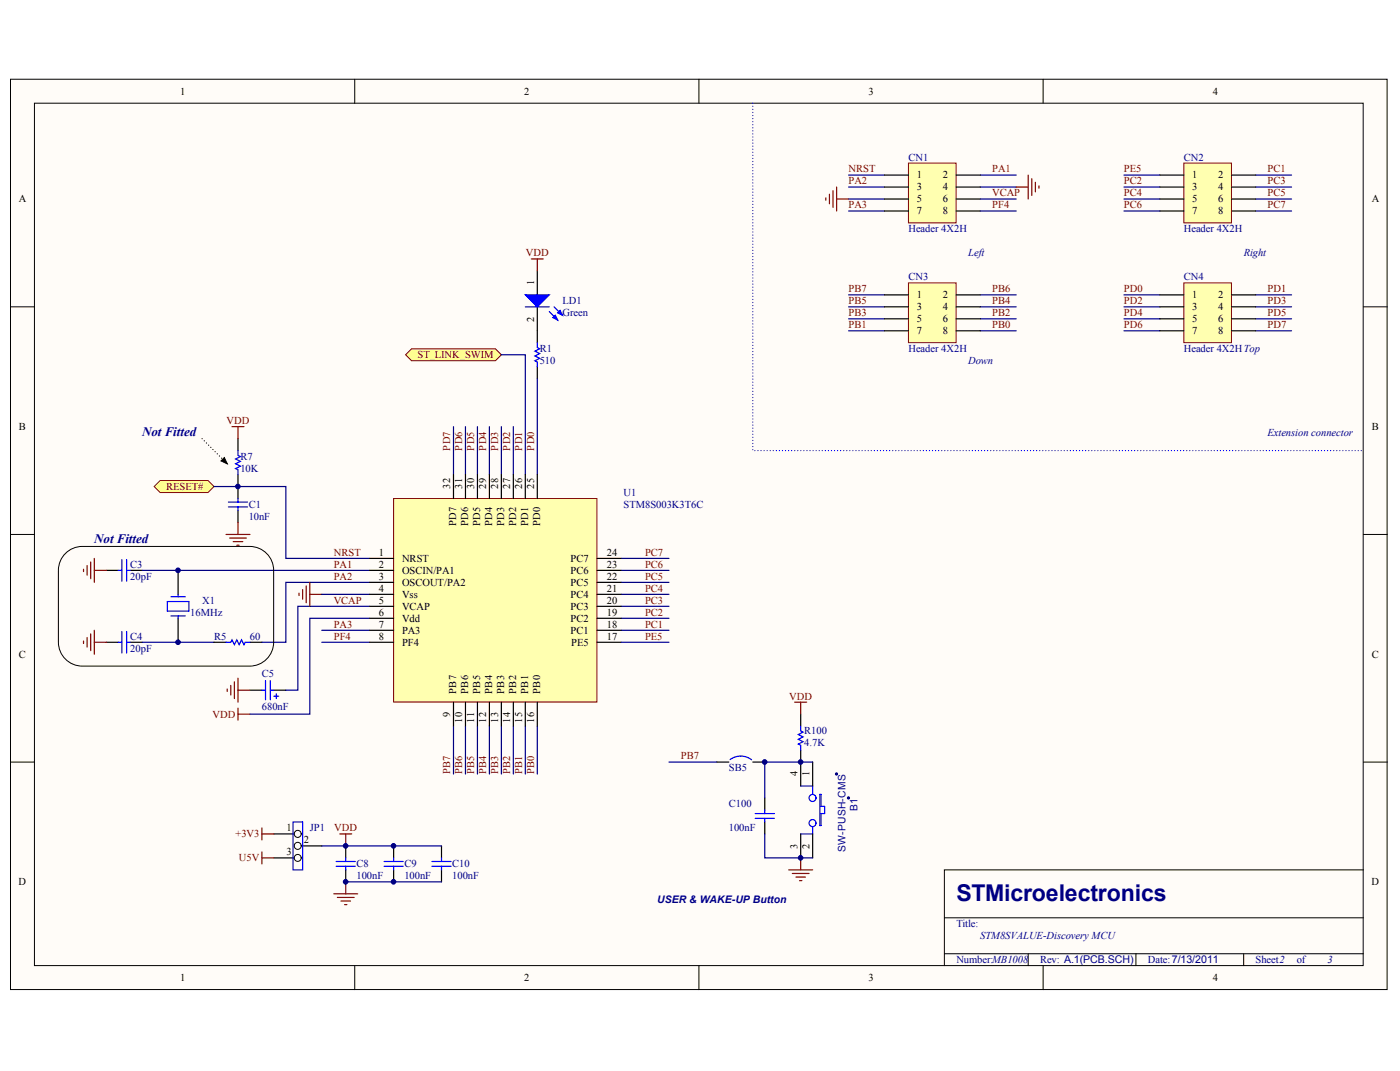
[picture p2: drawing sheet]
<svg xmlns="http://www.w3.org/2000/svg" width="271mm" height="207mm" viewBox="0 0 271 207" stroke-linecap="round" stroke-linejoin="round" font-family="sans-serif">
<defs><g id="words">
<text font-size="4.5" fill="#000080" x="185.1" y="174.1">STMicroelectronics</text>
<g font-size="2.5" fill="#000080">
<text x="27.5" y="84.2">Not Fitted</text>
<text x="18.3" y="105.1">Not Fitted</text>
</g>
<g font-size="2">
<text x="34.8" y="18.3">1</text>
<text x="101.5" y="18.3">2</text>
<text x="168.1" y="18.3">3</text>
<text x="234.7" y="18.3">4</text>
<text x="177.4" y="34.5">1</text>
<text x="182.4" y="34.5">2</text>
<text x="230.7" y="34.5">1</text>
<text x="235.7" y="34.5">2</text>
<text x="3.6" y="39.1">A</text>
<text x="177.4" y="36.8">3</text>
<text x="177.4" y="39.1">5</text>
<text x="177.4" y="41.5">7</text>
<text x="182.4" y="36.8">4</text>
<text x="182.4" y="39.1">6</text>
<text x="182.4" y="41.5">8</text>
<text x="230.7" y="36.8">3</text>
<text x="230.7" y="39.1">5</text>
<text x="230.7" y="41.5">7</text>
<text x="235.7" y="36.8">4</text>
<text x="235.7" y="39.1">6</text>
<text x="235.7" y="41.5">8</text>
<text x="265.5" y="39.1">A</text>
<text x="103.4" y="55.2" transform="rotate(-90 103.4 55.2)">1</text>
<text x="177.4" y="57.7">1</text>
<text x="177.4" y="60">3</text>
<text x="182.4" y="57.7">2</text>
<text x="182.4" y="60">4</text>
<text x="230.7" y="57.7">1</text>
<text x="230.7" y="60">3</text>
<text x="235.7" y="57.7">2</text>
<text x="235.7" y="60">4</text>
<text x="103.4" y="62.2" transform="rotate(-90 103.4 62.2)">2</text>
<text x="177.4" y="62.3">5</text>
<text x="177.4" y="64.6">7</text>
<text x="182.4" y="62.3">6</text>
<text x="182.4" y="64.6">8</text>
<text x="230.7" y="62.3">5</text>
<text x="230.7" y="64.6">7</text>
<text x="235.7" y="62.3">6</text>
<text x="235.7" y="64.6">8</text>
<text x="3.7" y="83.2">B</text>
<text x="265.5" y="83.2">B</text>
<text x="87.1" y="94.5" transform="rotate(-90 87.1 94.5)">32</text>
<text x="89.5" y="94.5" transform="rotate(-90 89.5 94.5)">31</text>
<text x="91.8" y="94.5" transform="rotate(-90 91.8 94.5)">30</text>
<text x="94.1" y="94.5" transform="rotate(-90 94.1 94.5)">29</text>
<text x="96.4" y="94.5" transform="rotate(-90 96.4 94.5)">28</text>
<text x="98.7" y="94.5" transform="rotate(-90 98.7 94.5)">27</text>
<text x="101" y="94.5" transform="rotate(-90 101 94.5)">26</text>
<text x="103.4" y="94.5" transform="rotate(-90 103.4 94.5)">25</text>
<text x="88.3" y="101.8" transform="rotate(-90 88.3 101.8)">PD7</text>
<text x="90.6" y="101.8" transform="rotate(-90 90.6 101.8)">PD6</text>
<text x="92.9" y="101.8" transform="rotate(-90 92.9 101.8)">PD5</text>
<text x="95.3" y="101.8" transform="rotate(-90 95.3 101.8)">PD4</text>
<text x="97.6" y="101.8" transform="rotate(-90 97.6 101.8)">PD3</text>
<text x="99.9" y="101.8" transform="rotate(-90 99.9 101.8)">PD2</text>
<text x="102.2" y="101.8" transform="rotate(-90 102.2 101.8)">PD1</text>
<text x="104.5" y="101.8" transform="rotate(-90 104.5 101.8)">PD0</text>
<text x="73.3" y="107.5">1</text>
<text x="117.4" y="107.5">24</text>
<text x="73.3" y="109.8">2</text>
<text x="73.3" y="112.1">3</text>
<text x="77.8" y="108.6">NRST</text>
<text x="77.8" y="110.9">OSCIN/PA1</text>
<text x="77.8" y="113.3">OSCOUT/PA2</text>
<text x="110.4" y="113.3">PC5</text>
<text x="110.4" y="110.9">PC6</text>
<text x="110.4" y="108.6">PC7</text>
<text x="117.4" y="112.1">22</text>
<text x="117.4" y="109.8">23</text>
<text x="73.3" y="114.4">4</text>
<text x="73.3" y="116.7">5</text>
<text x="73.3" y="119.1">6</text>
<text x="77.8" y="115.6">Vss</text>
<text x="77.8" y="117.9">VCAP</text>
<text x="110.4" y="117.9">PC3</text>
<text x="110.4" y="115.6">PC4</text>
<text x="117.4" y="119.1">19</text>
<text x="117.4" y="116.7">20</text>
<text x="117.4" y="114.4">21</text>
<text x="73.3" y="121.4">7</text>
<text x="73.3" y="123.7">8</text>
<text x="77.8" y="120.2">Vdd</text>
<text x="77.8" y="122.5">PA3</text>
<text x="77.8" y="124.8">PF4</text>
<text x="110.4" y="122.5">PC1</text>
<text x="110.4" y="120.2">PC2</text>
<text x="110.6" y="124.8">PE5</text>
<text x="117.4" y="123.7">17</text>
<text x="117.4" y="121.4">18</text>
<text x="3.7" y="127.2">C</text>
<text x="265.5" y="127.2">C</text>
<text x="88.3" y="134.1" transform="rotate(-90 88.3 134.1)">PB7</text>
<text x="90.6" y="134.1" transform="rotate(-90 90.6 134.1)">PB6</text>
<text x="92.9" y="134.1" transform="rotate(-90 92.9 134.1)">PB5</text>
<text x="95.3" y="134.1" transform="rotate(-90 95.3 134.1)">PB4</text>
<text x="97.6" y="134.1" transform="rotate(-90 97.6 134.1)">PB3</text>
<text x="99.9" y="134.1" transform="rotate(-90 99.9 134.1)">PB2</text>
<text x="102.2" y="134.1" transform="rotate(-90 102.2 134.1)">PB1</text>
<text x="104.5" y="134.1" transform="rotate(-90 104.5 134.1)">PB0</text>
<text x="87.1" y="138.7" transform="rotate(-90 87.1 138.7)">9</text>
<text x="89.5" y="139.7" transform="rotate(-90 89.5 139.7)">10</text>
<text x="91.8" y="139.7" transform="rotate(-90 91.8 139.7)">11</text>
<text x="94.1" y="139.7" transform="rotate(-90 94.1 139.7)">12</text>
<text x="96.4" y="139.7" transform="rotate(-90 96.4 139.7)">13</text>
<text x="98.7" y="139.7" transform="rotate(-90 98.7 139.7)">14</text>
<text x="101" y="139.7" transform="rotate(-90 101 139.7)">15</text>
<text x="103.4" y="139.7" transform="rotate(-90 103.4 139.7)">16</text>
<text x="154.3" y="150.1" transform="rotate(-90 154.3 150.1)">4</text>
<text x="156.7" y="150.1" transform="rotate(-90 156.7 150.1)">1</text>
<text x="55.5" y="160.7">1</text>
<text x="55.5" y="165.4">3</text>
<text x="58.8" y="163.1">2</text>
<text x="154.3" y="164.2" transform="rotate(-90 154.3 164.2)">3</text>
<text x="156.7" y="164.2" transform="rotate(-90 156.7 164.2)">2</text>
<text x="3.6" y="171.2">D</text>
<text x="265.4" y="171.2">D</text>
<text x="34.8" y="189.7">1</text>
<text x="101.5" y="189.7">2</text>
<text x="168.1" y="189.7">3</text>
<text x="234.7" y="189.7">4</text>
</g>
<g font-size="2" fill="#800000">
<text x="164.2" y="33.4">NRST</text>
<text x="164.2" y="35.7">PA2</text>
<text x="192" y="33.4">PA1</text>
<text x="217.5" y="33.4">PE5</text>
<text x="217.5" y="35.7">PC2</text>
<text x="245.3" y="33.4">PC1</text>
<text x="245.3" y="35.7">PC3</text>
<text x="164.2" y="40.3">PA3</text>
<text x="192" y="40.3">PF4</text>
<text x="192" y="38">VCAP</text>
<text x="217.5" y="38">PC4</text>
<text x="217.5" y="40.3">PC6</text>
<text x="245.3" y="38">PC5</text>
<text x="245.3" y="40.3">PC7</text>
<text x="101.8" y="49.6">VDD</text>
<text x="164.2" y="58.8">PB5</text>
<text x="164.2" y="56.5">PB7</text>
<text x="192" y="58.8">PB4</text>
<text x="192" y="56.5">PB6</text>
<text x="217.5" y="56.5">PD0</text>
<text x="217.5" y="58.8">PD2</text>
<text x="245.3" y="56.5">PD1</text>
<text x="245.3" y="58.8">PD3</text>
<text x="164.2" y="63.5">PB1</text>
<text x="164.2" y="61.1">PB3</text>
<text x="192" y="63.5">PB0</text>
<text x="192" y="61.1">PB2</text>
<text x="217.5" y="61.1">PD4</text>
<text x="217.5" y="63.5">PD6</text>
<text x="245.3" y="61.1">PD5</text>
<text x="245.3" y="63.5">PD7</text>
<text x="80.8" y="69.3">ST_LINK_SWIM</text>
<text x="43.8" y="82">VDD</text>
<text x="87.1" y="87.1" transform="rotate(-90 87.1 87.1)">PD7</text>
<text x="89.5" y="87.1" transform="rotate(-90 89.5 87.1)">PD6</text>
<text x="91.8" y="87.1" transform="rotate(-90 91.8 87.1)">PD5</text>
<text x="94.1" y="87.1" transform="rotate(-90 94.1 87.1)">PD4</text>
<text x="96.4" y="87.1" transform="rotate(-90 96.4 87.1)">PD3</text>
<text x="98.7" y="87.1" transform="rotate(-90 98.7 87.1)">PD2</text>
<text x="101" y="87.1" transform="rotate(-90 101 87.1)">PD1</text>
<text x="103.4" y="87.1" transform="rotate(-90 103.4 87.1)">PD0</text>
<text x="32.2" y="94.7">RESET#</text>
<text x="64.6" y="107.5">NRST</text>
<text x="124.8" y="107.5">PC7</text>
<text x="64.6" y="109.8">PA1</text>
<text x="64.6" y="112.1">PA2</text>
<text x="124.8" y="112.1">PC5</text>
<text x="124.8" y="109.8">PC6</text>
<text x="64.6" y="116.7">VCAP</text>
<text x="124.8" y="119.1">PC2</text>
<text x="124.8" y="116.7">PC3</text>
<text x="124.8" y="114.4">PC4</text>
<text x="64.6" y="121.4">PA3</text>
<text x="64.6" y="123.7">PF4</text>
<text x="124.8" y="121.4">PC1</text>
<text x="124.8" y="123.7">PE5</text>
<text x="152.7" y="135.3">VDD</text>
<text x="41.1" y="138.7">VDD</text>
<text x="87.1" y="149.7" transform="rotate(-90 87.1 149.7)">PB7</text>
<text x="89.5" y="149.7" transform="rotate(-90 89.5 149.7)">PB6</text>
<text x="91.8" y="149.7" transform="rotate(-90 91.8 149.7)">PB5</text>
<text x="94.1" y="149.7" transform="rotate(-90 94.1 149.7)">PB4</text>
<text x="96.4" y="149.7" transform="rotate(-90 96.4 149.7)">PB3</text>
<text x="98.7" y="149.7" transform="rotate(-90 98.7 149.7)">PB2</text>
<text x="101" y="149.7" transform="rotate(-90 101 149.7)">PB1</text>
<text x="103.4" y="149.7" transform="rotate(-90 103.4 149.7)">PB0</text>
<text x="131.8" y="146.8">PB7</text>
<text x="45.6" y="161.9">+3V3</text>
<text x="64.7" y="160.7">VDD</text>
<text x="46.2" y="166.5">U5V</text>
</g>
<g font-size="2" fill="#000080">
<text x="175.8" y="31">CN1</text>
<text x="229.1" y="31">CN2</text>
<text x="175.8" y="44.9">Header 4X2H</text>
<text x="229.1" y="44.9">Header 4X2H</text>
<text x="187.4" y="49.6">Left</text>
<text x="240.7" y="49.6">Right</text>
<text x="108.8" y="58.8">LD1</text>
<text x="175.8" y="54.2">CN3</text>
<text x="229.1" y="54.2">CN4</text>
<text x="108.8" y="61.1">Green</text>
<text x="104.4" y="68.1">R1</text>
<text x="104.4" y="70.4">510</text>
<text x="175.8" y="68.1">Header 4X2H</text>
<text x="187.4" y="70.4">Down</text>
<text x="229.1" y="68.1">Header 4X2HTop</text>
<text x="46.5" y="88.9">R7</text>
<text x="245.3" y="84.3">Extension connector</text>
<text x="46.5" y="91.3">10K</text>
<text x="120.7" y="95.9">U1</text>
<text x="48.1" y="98.2">C1</text>
<text x="48.1" y="100.5">10nF</text>
<text x="120.7" y="98.2">STM8S003K3T6C</text>
<text x="25.2" y="109.8">C3</text>
<text x="25.2" y="112.1">20pF</text>
<text x="36.8" y="119.1">16MHz</text>
<text x="39.1" y="116.7">X1</text>
<text x="25.2" y="123.7">C4</text>
<text x="41.4" y="123.7">R5</text>
<text x="48.4" y="123.7">60</text>
<text x="25.2" y="126">20pF</text>
<text x="50.7" y="130.9">C5</text>
<text x="50.7" y="137.4">680nF</text>
<text x="155.6" y="142">R100</text>
<text x="141.1" y="149.2">SB5</text>
<text x="155.6" y="144.3">4.7K</text>
<text x="60" y="160.7">JP1</text>
<text x="141.1" y="156.1">C100</text>
<text x="141.1" y="160.7">100nF</text>
<text x="166" y="156.8" transform="rotate(-90 166 156.8)">B1</text>
<text x="69" y="167.7">C8</text>
<text x="78.3" y="167.7">C9</text>
<text x="87.5" y="167.7">C10</text>
<text x="163.6" y="164.8" transform="rotate(-90 163.6 164.8)">SW-PUSH-CMS</text>
<text x="69" y="170">100nF</text>
<text x="78.3" y="170">100nF</text>
<text x="87.5" y="170">100nF</text>
<text x="127.1" y="174.6">USER &amp; WAKE-UP Button</text>
<text x="185.1" y="179.3">Title:</text>
<text x="189.7" y="181.6">STM8SVALUE-Discovery MCU</text>
<text x="185.1" y="186.2">Number:MB1008</text>
<text x="201.3" y="186.2">Rev: A.1(PCB.SCH)</text>
<text x="222.1" y="186.2">Date:7/13/2011</text>
<text x="243" y="186.2">Sheet2</text>
<text x="251" y="186.2">of</text>
<text x="256.9" y="186.2">3</text>
</g>
</g></defs>
<g fill="#fffcf8" stroke="#000" stroke-width=".19">
<path d="M2 15.3h266.4v176h-266.4z"/>
<path d="M6.7 20h257.1v166.7h-257.1z"/>
</g>
<g fill="none" stroke="#000" stroke-width=".19">
<path d="M68.6 15.3v4.7M135.3 15.3v4.7M201.9 15.3v4.7M2 59.3h4.7M263.9 59.3h4.6M2 103.3h4.7M263.9 103.3h4.6M2 147.3h4.7M263.9 147.3h4.6M182.8 177.5h81.1M263.9 168.2h-81.1v18.5M68.6 186.7v4.7"/>
<path d="M135.3 186.7v4.7M182.8 184.4h81.1M199 184.4v2.3M201.9 186.7v4.7M219.8 184.4v2.3M240.7 184.4v2.3"/>
</g>
<path d="M104 52.4v4.6M104 59.3v7M104 70.9v2.3M20.6 110.3h2.3M25.2 110.3h2.3M34.5 110.3v4.6M34.5 119.6v4.6M20.6 124.2h2.3M25.2 124.2h2.3M41.4 124.2h2.3M48.4 124.2h2.3M53 161.2h5.3" fill="none" stroke="#000" stroke-width=".23"/>
<g fill="none" stroke="#00f" stroke-width=".23">
<path d="M101.7 59.3h4.6M107.2 59.3l1.6 1.7M104 66.3v.9l.4 .2-.9 .5 .9 .5-.9 .4 .9 .5-.9 .5 .5 .2v.9M106.3 60.3l1.6 1.6M22.9 110.3h.7M23.6 108.2v4.2M24.5 108.2v4.2M24.5 110.3h.7M32.4 116.3h4.2v1.9h-4.2zM33.1 115.4h2.8M33.1 119.1h2.8M34.5 114.9v.5"/>
<path d="M34.5 119.1v.5M22.9 124.2h.7M23.6 122.1v4.2M24.5 124.2h.7M24.5 122.1v4.2M43.7 124.2h1l.2-.5 .5 .9 .4-.9 .5 .9 .4-.9 .5 .9 .2-.4h1"/>
</g>
<path d="M102.8 50.1h2.3M104 50.1v2.3M16.2 110.1v.4M16.9 109.4v1.8M17.6 108.7v3.2M18.3 108v4.6M18.3 110.3h2.3M16.2 124v.4M16.9 123.3v1.8M17.6 122.6v3.2M18.3 121.9v4.6M18.3 124.2h2.3" fill="none" stroke="#800000" stroke-width=".23"/>
<path d="M104 73.2v18.6M27.5 110.3h44M71.5 112.6h-16.2v11.6h-4.6M27.5 124.2h13.9" fill="none" stroke="#000080" stroke-width=".23"/>
<g fill="#00f" stroke="#00f" stroke-width=".23">
<path d="M101.7 57h4.6l-2.3 2.3z"/>
<path d="M107 61.4l.5-.4 .4 .9z"/>
<path d="M107.9 60.5l.5-.5 .4 1z"/>
</g>
<circle cx="57.6" cy="161.2" r=".68" fill="#fffcf8" stroke="#000" stroke-width=".19"/>
<path d="M56.9 163.6h5.4" fill="none" stroke="#000" stroke-width=".23"/>
<circle cx="57.6" cy="163.6" r=".68" fill="#fffcf8" stroke="#000" stroke-width=".19"/>
<path d="M53 165.9h5.3" fill="none" stroke="#000" stroke-width=".23"/>
<circle cx="57.6" cy="165.9" r=".67" fill="#fffcf8" stroke="#000" stroke-width=".19"/>
<g fill="none" stroke="#00f" stroke-width=".23">
<path d="M44.2 97.1h3.7M44.2 98h3.7M46.1 87.1v1l.4 .2-.9 .4 .9 .5-.9 .5 .9 .4-.9 .5 .5 .2v1M46.1 96.4v.7M46.1 98v.7M50.7 133.4h.7M51.4 131.6v3.7M52.3 131.6v3.7M52.3 133.4h.7M53 134.6h.9M53.5 134.1v1M56.7 158.9h1.9v9.3h-1.9z"/>
<path d="M65.1 167.5h3.7M65.1 166.6h3.7M66.9 165.9v.7M66.9 167.5v.7M74.3 167.5h3.7M74.3 166.6h3.7M76.2 165.9v.7M76.2 167.5v.7M83.6 167.5h3.7M83.6 166.6h3.7M85.4 165.9v.7M85.4 167.5v.7"/>
</g>
<g fill="none" stroke="#800000" stroke-width=".23">
<path d="M44.9 82.5h2.3M46.1 82.5v2.3M43.7 103.3h4.7M44.4 104h3.3M45.1 104.7h1.9M45.8 105.4h.5M46.1 101v2.3M57.9 114.7v.5M58.6 114v1.8M59.3 113.3v3.2M60 112.6v4.6M60 114.9h2.3"/>
<path d="M44 133.2v.5M44.7 132.5v1.9M45.4 131.8v3.3M46.1 131.1v4.7M46.1 136.9v2.3M46.1 133.4h2.3M46.1 138.1h2.3M50.7 160.1v2.3M50.7 164.7v2.3M50.7 165.9h2.3M50.7 161.2h2.3M64.6 172.8h4.6"/>
<path d="M65.3 173.5h3.2M65.7 161.2h2.4M66 174.2h1.8M66.7 174.9h.4M66.9 161.2v2.4M66.9 170.5v2.3"/>
</g>
<path d="M46.1 84.8v2.3M46.1 91.8v4.6M46.1 98.7v2.3M48.4 133.4h2.3M53 133.4h2.3M66.9 163.6v2.3M66.9 168.2v2.3M76.2 163.6v2.3M76.2 168.2v2.3M85.4 163.6v2.3M85.4 168.2v2.3" fill="none" stroke="#000" stroke-width=".23"/>
<g fill="none" stroke="#000080" stroke-width=".23">
<path d="M87.8 82.5v9.3M90.1 82.5v9.3M92.4 82.5v9.3M94.7 82.5v9.3M97 82.5v9.3M99.3 82.5v9.3M62.3 114.9h9.2M71.5 117.2h-13.9v16.2h-2.3M71.5 119.6h-11.5v18.5h-11.6M120.2 110.3h9.3M120.2 108h9.3M120.2 114.9h9.3"/>
<path d="M120.2 112.6h9.3M62.3 121.9h9.2M62.3 124.2h9.2M87.8 140.4v9.3M90.1 140.4v9.3M92.4 140.4v9.3M94.7 140.4v9.3M97 140.4v9.3M99.3 140.4v9.3M101.7 140.4v9.3M104 140.4v9.3M62.3 163.6h23.1"/>
<path d="M66.9 170.5h18.5"/>
</g>
<g fill="#ffff80" stroke="#800000" stroke-width=".19">
<path d="M29.8 94.1l1.2-1.2h9.3l1.1 1.2-1.1 1.1h-9.3z" fill-rule="evenodd"/>
<path d="M78.5 68.6l1.2-1.2h16.2l1.1 1.2-1.1 1.2h-16.2z" fill-rule="evenodd"/>
</g>
<g fill="none" stroke="#000080" stroke-width=".23">
<path d="M164.2 33.9h7M164.2 36.2h7M164.2 38.5h7M189.7 33.9h7M189.7 36.2h7M189.7 38.5h7M217.5 33.9h7M217.5 36.2h7M217.5 38.5h7M243 33.9h7M243 36.2h7M243 38.5h7"/>
<path d="M164.2 40.8h7M164.2 57h7M164.2 59.3h7M189.7 40.8h7M189.7 57h7M189.7 59.3h7M217.5 40.8h7M217.5 57h7M217.5 59.3h7M243 40.8h7M243 57h7M243 59.3h7"/>
<path d="M97 68.6h4.7v23.2M164.2 61.6h7M164.2 64h7M189.7 61.6h7M189.7 64h7M217.5 61.6h7M217.5 64h7M243 61.6h7M243 64h7M41.4 94.1h13.9v13.9h16.2M120.2 119.6h9.3M120.2 117.2h9.3"/>
<path d="M120.2 121.9h9.3M129.5 147.3h9.2M157.3 147.3h-9.3v7M148 161.2v4.7h9.3"/>
</g>
<g fill="none" stroke="#800000" stroke-width=".23">
<path d="M159.8 38.3v.4M160.5 37.6v1.8M161.2 36.9v3.2M161.9 36.2v4.6M161.9 38.5h2.3M196.7 36.2h2.3M199 33.9v4.6M199.7 34.5v3.3M200.4 35.2v1.9M201.1 35.9v.5M153.8 135.8h2.3M155 135.8v2.3"/>
<path d="M152.6 168.2h4.7M153.3 168.9h3.3M154 169.6h1.9M154.7 170.3h.5M155 165.9v2.3"/>
</g>
<path d="M145.7 20v67.1h118.2" fill="none" stroke="#00f" stroke-width=".23" stroke-dasharray="0 .6"/>
<path d="M155 138.1v2.3M138.7 147.3h2.4M145.7 147.3h2.3M148 154.3v2.3M148 158.9v2.3M155 145v7M157.3 147.3v4.7M155 161.2v4.7M157.3 161.2v4.7" fill="none" stroke="#000" stroke-width=".23"/>
<g fill="none" stroke="#00f" stroke-width=".23">
<path d="M141.3 146.9a3.4 3.4 0 0 1 4.1 0M146.1 157.3h3.8M146.1 158.2h3.8M148 156.6v.7M148 158.2v.7M155 140.4v.9l.4 .3-.9 .4 .9 .5-.9 .4 .9 .5-.9 .5 .5 .2v.9M155 152h2.3v1.6M157.3 159.9v1.3h-2.3M158.7 153.6h.2v2.3h.7v1.4h-.7v2.3h-.2z"/>
<circle cx="157.2" cy="159.2" r=".68"/>
<circle cx="157.2" cy="154.3" r=".68"/>
</g>
<g fill="#000080" stroke="#000080" stroke-width=".19">
<circle cx="164.2" cy="154.3" r=".21"/>
<circle cx="161.9" cy="149.7" r=".21"/>
</g>
<path d="M76.2 96.4h39.3v39.3h-39.3z" fill="#ffffb0" stroke="#800000" stroke-width=".19"/>
<g fill="none" stroke="#000" stroke-width=".23">
<path d="M87.8 91.8v4.6M90.1 91.8v4.6M92.4 91.8v4.6M94.7 91.8v4.6M97 91.8v4.6M99.3 91.8v4.6M101.7 91.8v4.6M104 91.8v4.6M71.5 108h4.7M71.5 110.3h4.7M71.5 112.6h4.7M71.5 114.9h4.7"/>
<path d="M71.5 117.2h4.7M71.5 119.6h4.7M115.6 108h4.6M115.6 110.3h4.6M115.6 112.6h4.6M115.6 114.9h4.6M115.6 117.2h4.6M115.6 119.6h4.6M71.5 121.9h4.7M71.5 124.2h4.7M87.8 135.8v4.6M90.1 135.8v4.6"/>
<path d="M92.4 135.8v4.6M94.7 135.8v4.6M97 135.8v4.6M99.3 135.8v4.6M101.7 135.8v4.6M104 135.8v4.6M115.6 121.9h4.6M115.6 124.2h4.6"/>
</g>
<path d="M120.2 124.2h9.3" fill="none" stroke="#000080" stroke-width=".23"/>
<path d="M175.8 31.5h9.2v11.6h-9.2z" fill="#ffffb0" stroke="#800000" stroke-width=".19"/>
<path d="M171.2 33.9h4.6M171.2 36.2h4.6M171.2 38.5h4.6M185.1 33.9h4.6M185.1 36.2h4.6M185.1 38.5h4.6M171.2 40.8h4.6M185.1 40.8h4.6" fill="none" stroke="#000" stroke-width=".23"/>
<path d="M229.1 31.5h9.2v11.6h-9.2z" fill="#ffffb0" stroke="#800000" stroke-width=".19"/>
<path d="M224.5 33.9h4.6M224.5 36.2h4.6M224.5 38.5h4.6M238.4 33.9h4.6M238.4 36.2h4.6M238.4 38.5h4.6M224.5 40.8h4.6M238.4 40.8h4.6" fill="none" stroke="#000" stroke-width=".23"/>
<path d="M175.8 54.7h9.2v11.6h-9.2z" fill="#ffffb0" stroke="#800000" stroke-width=".19"/>
<path d="M171.2 57h4.6M171.2 59.3h4.6M185.1 57h4.6M185.1 59.3h4.6M171.2 61.6h4.6M171.2 64h4.6M185.1 61.6h4.6M185.1 64h4.6" fill="none" stroke="#000" stroke-width=".23"/>
<path d="M229.1 54.7h9.2v11.6h-9.2z" fill="#ffffb0" stroke="#800000" stroke-width=".19"/>
<path d="M224.5 57h4.6M224.5 59.3h4.6M238.4 57h4.6M238.4 59.3h4.6M224.5 61.6h4.6M224.5 64h4.6M238.4 61.6h4.6M238.4 64h4.6" fill="none" stroke="#000" stroke-width=".23"/>
<path d="M12.4 107.3a4.6 4.6 0 0 1 3.5-1.6h32.4a4.6 4.6 0 0 1 4.7 4.6v13.9a4.6 4.6 0 0 1-4.7 4.6h-32.4a4.6 4.6 0 0 1-4.6-4.6v-13.9a4.6 4.6 0 0 1 1.1-3z" fill="none" stroke="#000" stroke-width=".19"/>
<path d="M43.7 89.4l-4.6-4.6" fill="none" stroke="#000" stroke-width=".23" stroke-dasharray="0 .6"/>
<path d="M42.8 89.1l.6-.6 .6 1.2z" fill="#000" stroke="#000" stroke-width=".19"/>
<g fill="#000080" stroke="#000080" stroke-width=".19">
<circle cx="34.4" cy="124.2" r=".45"/>
<circle cx="34.4" cy="110.3" r=".45"/>
<circle cx="46" cy="94.1" r=".45"/>
<circle cx="66.9" cy="170.5" r=".45"/>
<circle cx="66.9" cy="163.5" r=".45"/>
<circle cx="76.1" cy="170.5" r=".45"/>
<circle cx="76.1" cy="163.5" r=".45"/>
<circle cx="148" cy="147.3" r=".45"/>
<circle cx="154.9" cy="165.9" r=".45"/>
<circle cx="154.9" cy="147.3" r=".45"/>
</g>
<use href="#words"/>
</svg>
